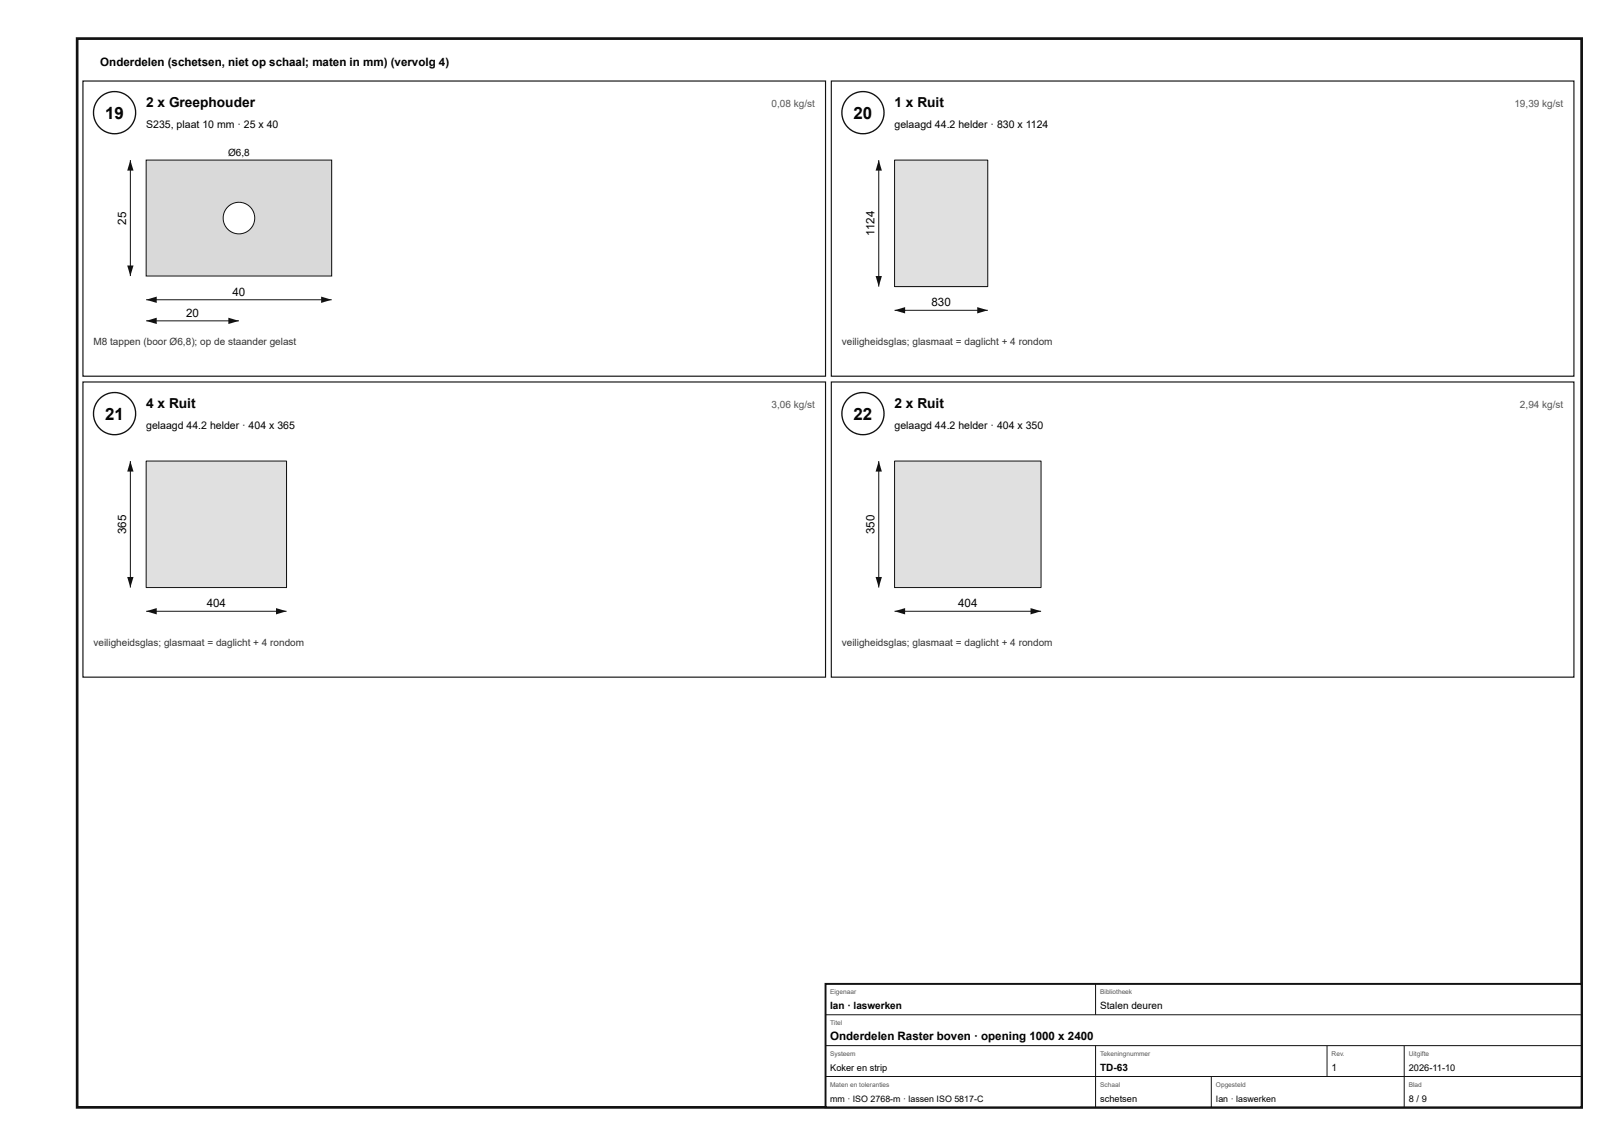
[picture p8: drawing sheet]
<svg xmlns="http://www.w3.org/2000/svg" width="420mm" height="297mm" viewBox="0 0 420 297" stroke-linecap="round" stroke-linejoin="round" font-family="sans-serif">
<defs><g id="words">
<g font-size="4.4">
<text x="27.3" y="30.8">19</text>
<text x="221.3" y="30.8">20</text>
<text x="27.3" y="108.8">21</text>
<text x="221.3" y="108.8">22</text>
</g>
<g font-size="3.6">
<text x="37.9" y="27.8">2 x Greephouder</text>
<text x="231.9" y="27.8">1 x Ruit</text>
<text x="37.9" y="105.8">4 x Ruit</text>
<text x="231.9" y="105.8">2 x Ruit</text>
</g>
<g font-size="3">
<text x="26" y="17">Onderdelen (schetsen, niet op schaal; maten in mm) (vervolg 4)</text>
<text x="32.7" y="58.2" transform="rotate(-90 32.7 58.2)">25</text>
<text x="226.7" y="61.1" transform="rotate(-90 226.7 61.1)">1124</text>
<text x="60.3" y="76.6">40</text>
<text x="48.2" y="82.1">20</text>
<text x="241.5" y="79.3">830</text>
<text x="32.7" y="138.4" transform="rotate(-90 32.7 138.4)">365</text>
<text x="226.7" y="138.4" transform="rotate(-90 226.7 138.4)">350</text>
<text x="53.6" y="157.3">404</text>
<text x="248.4" y="157.3">404</text>
<text x="215.2" y="269.6">Onderdelen Raster boven · opening 1000 x 2400</text>
</g>
<g font-size="2.7">
<text x="37.9" y="33.3">S235, plaat 10 mm · 25 x 40</text>
<text x="231.9" y="33.3">gelaagd 44.2 helder · 830 x 1124</text>
<text x="37.9" y="111.3">gelaagd 44.2 helder · 404 x 365</text>
<text x="231.9" y="111.3">gelaagd 44.2 helder · 404 x 350</text>
</g>
<g font-size="2.6" fill="#555">
<text x="200" y="27.8">0,08 kg/st</text>
<text x="392.6" y="27.8">19,39 kg/st</text>
<text x="200" y="105.8">3,06 kg/st</text>
<text x="394" y="105.8">2,94 kg/st</text>
</g>
<g font-size="2.6">
<text x="59.1" y="40.4">Ø6,8</text>
<text x="215.2" y="261.6">Ian · laswerken</text>
<text x="285.2" y="261.6">Stalen deuren</text>
<text x="285.2" y="277.6">TD-63</text>
<text x="345.2" y="277.6">1</text>
</g>
<g font-size="2.6" fill="#333">
<text x="24.2" y="89.3">M8 tappen (boor Ø6,8); op de staander gelast</text>
<text x="218.2" y="89.3">veiligheidsglas; glasmaat = daglicht + 4 rondom</text>
<text x="24.2" y="167.3">veiligheidsglas; glasmaat = daglicht + 4 rondom</text>
<text x="218.2" y="167.3">veiligheidsglas; glasmaat = daglicht + 4 rondom</text>
</g>
<g font-size="2.4">
<text x="215.2" y="277.6">Koker en strip</text>
<text x="365.2" y="277.6">2026-11-10</text>
<text x="285.2" y="285.6">schetsen</text>
<text x="365.2" y="285.6">8 / 9</text>
</g>
<g font-size="2.3">
<text x="215.2" y="285.6">mm · ISO 2768-m · lassen ISO 5817-C</text>
<text x="315.2" y="285.6">Ian · laswerken</text>
</g>
<g font-size="1.7" fill="#555">
<text x="215.2" y="257.6">Eigenaar</text>
<text x="285.2" y="257.6">Bibliotheek</text>
<text x="215.2" y="265.6">Titel</text>
<text x="215.2" y="273.6">Systeem</text>
<text x="285.2" y="273.6">Tekeningnummer</text>
<text x="345.2" y="273.6">Rev.</text>
<text x="365.2" y="273.6">Uitgifte</text>
<text x="215.2" y="281.6">Maten en toleranties</text>
<text x="285.2" y="281.6">Schaal</text>
<text x="315.2" y="281.6">Opgesteld</text>
<text x="365.2" y="281.6">Blad</text>
</g>
</g></defs>
<path d="M20 10h390v277h-390z" fill="none" stroke="#111" stroke-width=".7" stroke-linecap="butt"/>
<path d="M21.5 21h192.5v76.5h-192.5z" fill="none" stroke="#111" stroke-width=".3"/>
<circle cx="29.7" cy="29.2" r="5.5" fill="#fff"/>
<circle cx="29.7" cy="29.2" r="5.5" fill="none" stroke="#111" stroke-width=".35"/>
<path d="M37.9 41.5h48.1v30h-48.1z" fill="#d7dadc"/>
<path d="M37.9 41.5h48.1v30h-48.1z" fill="none" stroke="#111" stroke-width=".26"/>
<circle cx="61.9" cy="56.5" r="4.1" fill="#fff"/>
<g fill="none" stroke="#111" stroke-width=".26">
<path d="M37.9 77.7h48.1"/>
<circle cx="61.9" cy="56.5" r="4.1"/>
</g>
<g fill="#111">
<path d="M37.9 77.7l2.7-.8v1.6z"/>
<path d="M83.2 76.9l2.8 .8-2.8 .8z"/>
</g>
<path d="M33.8 41.5v30" fill="none" stroke="#111" stroke-width=".26"/>
<g fill="#111">
<path d="M33.8 41.5l.8 2.7h-1.6z"/>
<path d="M33 68.8h1.6l-.8 2.7z"/>
</g>
<path d="M37.9 83.2h24" fill="none" stroke="#111" stroke-width=".26"/>
<g fill="#111">
<path d="M37.9 83.2l2.7-.9v1.7z"/>
<path d="M59.2 82.3l2.7 .9-2.7 .8z"/>
</g>
<path d="M215.5 21h192.5v76.5h-192.5z" fill="none" stroke="#111" stroke-width=".3"/>
<circle cx="223.7" cy="29.2" r="5.5" fill="#fff"/>
<circle cx="223.7" cy="29.2" r="5.5" fill="none" stroke="#111" stroke-width=".35"/>
<path d="M231.9 41.5h24.1v32.8h-24.1z" fill="#d6e4e9"/>
<path d="M231.9 41.5h24.1v32.8h-24.1zM231.9 80.4h24.2" fill="none" stroke="#111" stroke-width=".26"/>
<g fill="#111">
<path d="M231.9 80.4l2.7-.8v1.6z"/>
<path d="M253.3 79.6l2.7 .8-2.7 .8z"/>
</g>
<path d="M227.8 41.5v32.8" fill="none" stroke="#111" stroke-width=".26"/>
<g fill="#111">
<path d="M227.8 41.5l.8 2.7h-1.6z"/>
<path d="M227 71.5h1.6l-.8 2.8z"/>
</g>
<path d="M21.5 99h192.5v76.5h-192.5z" fill="none" stroke="#111" stroke-width=".3"/>
<circle cx="29.7" cy="107.2" r="5.5" fill="#fff"/>
<circle cx="29.7" cy="107.2" r="5.5" fill="none" stroke="#111" stroke-width=".35"/>
<path d="M37.9 119.5h36.4v32.8h-36.4z" fill="#d6e4e9"/>
<path d="M37.9 119.5h36.4v32.8h-36.4zM37.9 158.4h36.4" fill="none" stroke="#111" stroke-width=".26"/>
<g fill="#111">
<path d="M37.9 158.4l2.7-.8v1.6z"/>
<path d="M71.5 157.6l2.8 .8-2.8 .8z"/>
</g>
<path d="M33.8 119.5v32.8" fill="none" stroke="#111" stroke-width=".26"/>
<g fill="#111">
<path d="M33.8 119.5l.8 2.7h-1.6z"/>
<path d="M33 149.5h1.6l-.8 2.8z"/>
</g>
<path d="M215.5 99h192.5v76.5h-192.5z" fill="none" stroke="#111" stroke-width=".3"/>
<circle cx="223.7" cy="107.2" r="5.5" fill="#fff"/>
<circle cx="223.7" cy="107.2" r="5.5" fill="none" stroke="#111" stroke-width=".35"/>
<path d="M231.9 119.5h38v32.8h-38z" fill="#d6e4e9"/>
<path d="M231.9 119.5h38v32.8h-38zM231.9 158.4h38" fill="none" stroke="#111" stroke-width=".26"/>
<g fill="#111">
<path d="M231.9 158.4l2.7-.8v1.6z"/>
<path d="M267.1 157.6l2.8 .8-2.8 .8z"/>
</g>
<path d="M227.8 119.5v32.8" fill="none" stroke="#111" stroke-width=".26"/>
<g fill="#111">
<path d="M227.8 119.5l.8 2.7h-1.6z"/>
<path d="M227 149.5h1.6l-.8 2.8z"/>
</g>
<path d="M214 255h196v32h-196z" fill="#fff"/>
<path d="M214 255h196v32h-196z" fill="none" stroke="#111" stroke-width=".5"/>
<path d="M284 255v8M214 263h196M214 271h196M214 279h196M284 271v16M314 279v8M344 271v8M364 271v16" fill="none" stroke="#111" stroke-width=".26"/>
<use href="#words"/>
</svg>
